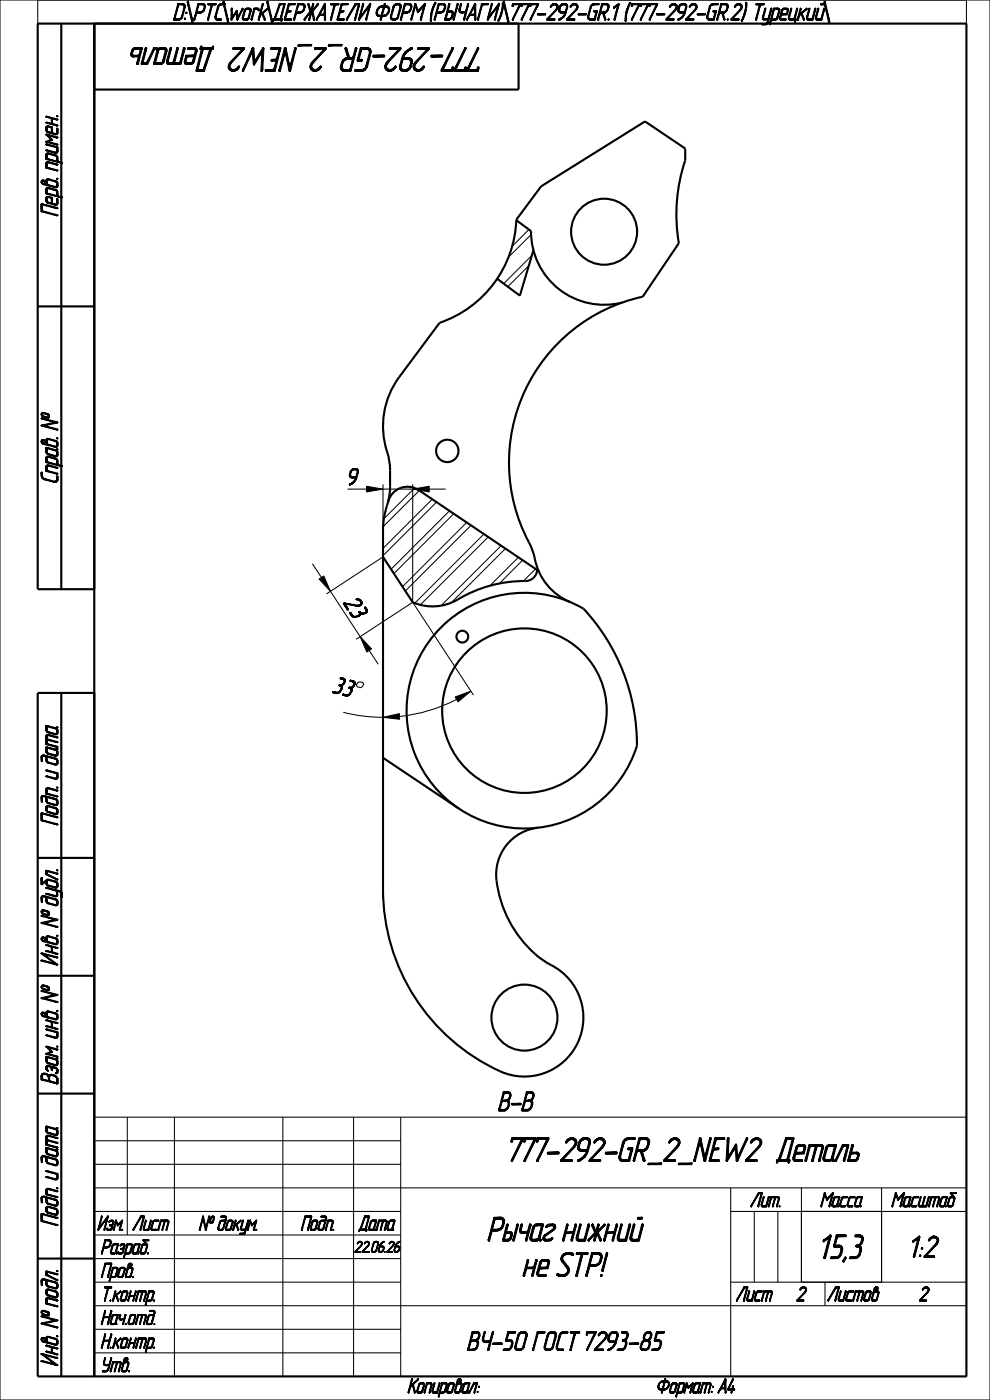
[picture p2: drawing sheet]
<svg xmlns="http://www.w3.org/2000/svg" width="210mm" height="297mm" viewBox="0 0 210 297" stroke-linecap="round" stroke-linejoin="round" font-family="sans-serif">
<defs><g id="words">
<g font-size="7.3">
<text x="48.6" y="10.1" transform="rotate(-180 48.6 10.1)">Деталь</text>
<text x="112.1" y="10.1" transform="rotate(-180 112.1 10.1)">777-292-GR_2_NEW2</text>
<text x="97.9" y="246.4">777-292-GR_2_NEW2</text>
<text x="161.4" y="246.4">Деталь</text>
<text x="95.2" y="263.3">Рычаг нижний</text>
<text x="171.4" y="267">15,3</text>
<text x="107.2" y="270.8">не STP!</text>
</g>
<text font-size="6.6" x="191.4" y="266.8">1:2</text>
<g font-size="5.9">
<text x="103.1" y="235.6">B-B</text>
<text x="91.5" y="286.5">ВЧ-50 ГОСТ 7293-85</text>
</g>
<g font-size="5.1">
<text x=".4" y="4.2">D:\PTC\work\ДЕРЖАТЕЛИ ФОРМ (РЫЧАГИ)\777-292-GR.1 (777-292-GR.2) Турецкий\</text>
<text x="12.3" y="52.3" transform="rotate(-90 12.3 52.3)">Перв. примен.</text>
<text x="12.3" y="106.6" transform="rotate(-90 12.3 106.6)">Справ. №</text>
<text x="73.7" y="102.9">9</text>
<text x="72.7" y="127.9" transform="rotate(57 72.7 127.9)">23</text>
<text x="70.3" y="146.9" transform="rotate(14 70.3 146.9)">33</text>
<text x="12.3" y="210.4" transform="rotate(-90 12.3 210.4)">Инв. № дубл.Подп. и дата</text>
<text x="12.3" y="295.7" transform="rotate(-90 12.3 295.7)">Инв. № подл.Подп. и датаВзам. инв. №</text>
</g>
<g font-size="4.4">
<text x="158" y="256">Лит.</text>
<text x="172" y="256">Масса Масштаб</text>
<text x="18.6" y="261">Изм.</text>
<text x="27" y="261">Лист</text>
<text x="38.5" y="261">№ докум.</text>
<text x="61.6" y="261">Подп.</text>
<text x="75.2" y="261">Дата</text>
<text x="21.4" y="266">Pазраб.</text>
<text x="21.4" y="271">Пров.</text>
<text x="21.4" y="276">Т.контр.</text>
<text x="21.4" y="281">Нач.отд.</text>
<text x="155" y="276">Лист</text>
<text x="168.8" y="276">2 Листов</text>
<text x="194.8" y="276">2</text>
<text x="21.4" y="286">Н.контр.</text>
<text x="21.4" y="291">Утв.</text>
<text x="86.5" y="295.5">Копировал:</text>
<text x="153.4" y="295.5">Формат: А4</text>
</g>
<text font-size="3.4" x="73.4" y="265.7">22.06.26</text>
</g></defs>
<g fill="#000">
<path d="M77.7 103.2l3.5 .6-3.5 .6zM87.5 103.8l3.5-.6v1.2zM67.7 122.8l1-.6 1.4 3.2zM76.4 135.1l2.4 2.6-1 .6zM81.2 152.2l3.5-.8 .1 1.2zM96.6 147.9l3.3-1.3-2.7 2.3zM139.5 294.1l.3-.1v.1zM139.5 294.2l.3-.1v.2zM139.5 294.4h.3zM139.6 294l.2-.2v.2zM139.6 294.5h.3zM139.6 293.8l.3-.1z"/>
<path d="M139.6 294.6h.4zM139.7 293.6l.3-.1zM139.7 294.6h.4zM139.8 293.5l.2-.1zM139.5 294.1h.3zM139.5 294.2l.3 .1-.3 .1zM139.6 294h.2l-.3 .1zM139.6 294.5l.2-.1 .1 .1zM139.5 294.4h.3l-.2 .1zM139.6 293.8h.2l-.2 .2zM139.9 293.3h.4zM139.6 293.8l.3-.2z"/>
<path d="M139.7 293.6h.2l-.3 .2zM139.9 294.8h1.3zM139.8 293.5h.2l-.3 .1zM140 293.2h.5zM139.8 293.5l.3-.2zM139.9 293.3h.2l-.3 .2zM139.8 294.7h.5zM140.2 293.1h1.6zM140.1 294.9l.9-.1zM139.8 294.7h.7zM140.6 294.9l-.1 .5h-.2zM140.3 295.5l.2-.1z"/>
<path d="M140.3 295.5h.2zM140.4 293h1.3zM139.9 293.3l.5-.1zM140.2 294.9l.8-.1zM141.1 293.2l-.4 1.5h-.2zM139.8 294.7h.9zM140.5 292.9h1zM140.3 295.4h.2zM140.5 293.2l1.3-.1zM140.4 294.9l.6-.1zM140.4 294.9h.2l-.3 .5zM139.8 294.7h1.1z"/>
<path d="M140.6 293.2l1.2-.1zM140.6 294.9l.4-.1zM140.8 294.9l.2-.1zM141.2 292.6l-.1 .3h-.2zM140.5 292.9h.6zM140.5 292.9h.4zM140.9 294.7l.6-.1zM141 292.6h.2zM141 292.5h.2zM140.8 293.2l1-.1zM140.8 293.2h.3l-.6 1.5zM140.5 292.9h.8z"/>
<path d="M140.1 294.9l1-.1zM139.9 294.8h1.2zM141.2 294.6l.5-.1zM141 292.6h.2l-.3 .3zM141.1 293.2l.7-.1zM139.8 294.7h1.6zM139.9 294.8l1.5-.1zM141.3 293.2l.5-.1zM141.4 293.2l.4-.1 .1 .1zM141.5 294.4l.3-.1-.4 .2zM141.4 294.5l.4-.2zM140.4 293l1.1-.1z"/>
<path d="M141 294.6h.5zM141.6 294.3l.3-.1-.1 .1zM141.5 293.2h.4zM141.6 293.3h.4zM140.2 293.1l1.5-.1zM141.7 294.1l.2-.1v.2zM141.3 294.5h.4zM141.7 293.3l.3 .1zM141.7 294l.3-.2-.1 .2zM141.8 293.4l.2 .1zM141.8 293.8l.2-.1zM140 293.2l1.8-.1z"/>
<path d="M140 293.2l.2-.1h1.6zM141.8 293.6l.2-.1v.1zM141.8 293.7l.2-.1zM141.6 294.3h.2l-.3 .1zM141.7 294.1l.2 .1-.3 .1zM141.4 293.2h.5zM141.7 294h.2l-.2 .1zM141.8 293.8h.2l-.3 .2zM142.6 293.8l-.4 1.3h-.2zM142 295.2h.3zM142 295.3h.4zM141.8 293.4l.2 .1-.2 .1z"/>
<path d="M141.8 293.6h.2l-.2 .1zM141.8 293.7h.2l-.2 .1zM142 295.4l1.2-.1zM142.1 295.5l1-.1zM142.2 295.5h.8zM142 295.2l.2-.1zM142 295.1h.2l-.2 .1zM142 295.3h.3zM142.3 293.8l.3-.1zM142.3 295.5h.6zM142.3 293.7l.4-.1zM142.4 293.6h.3z"/>
<path d="M142 295.4l.8-.1zM142.5 293.5l1-.1zM142.5 293.5h1.1zM142.3 293.8h.3l-.6 1.3zM142.3 293.7h.3zM142.7 293.4h.8zM142.8 295.5h.1zM142.5 293.6l1.1-.1zM142.4 293.6h.4zM142.8 295.3l.4-.1zM142.7 293.4h.6zM142.7 293.4h.2z"/>
<path d="M142.2 295.5h.7zM143 295.2h.3zM142.1 295.5h.9zM143.1 295.2l.2-.1zM143.6 293.8l-.3 1.3h-.2zM142 295.4h1.1zM142.8 293.6l.8-.1zM143.2 293.6h.4zM142.9 295.3l.3-.1zM142.7 293.4h.7zM143.1 295.1h.2zM143.7 295.5l-.2 .8h-.1z"/>
<path d="M143.4 296.3h.1zM143.3 293.6h.3zM143.4 293.6h.2zM143.4 293.7h.2zM143.4 293.8l.2-.1zM142.6 293.4h.9zM143.4 293.6l.2 .1zM143.4 293.8h.2l-.5 1.3zM143.8 295.3h.6l-.7 .2zM143.8 295.3l-.4 1zM144 293.5h1.2zM144 293.5h1.2l-1 .1z"/>
<path d="M144.1 293.4h1zM144.1 293.4h.8zM144.2 293.6l-.4 1.7-.4 1zM144 293.5l.2 .1-.8 2.7zM143.7 295.5h.9zM144.4 295.5h.2zM143.7 295.5l.8-.2zM144.5 295.3l.4-.1zM143.7 295.5l1.1-.2zM144.6 295.2h.3zM144.7 295.2l.2-.1zM145.3 293.8l-.4 1.3h-.2z"/>
<path d="M143.7 295.5l1-.1zM144.2 293.6l1-.1zM144.9 293.6h.4zM144.7 295.2h.2zM144.1 293.4h.9zM144.7 295.1h.2zM145 293.6h.3zM145 293.7h.3zM145 293.8l.3-.1zM145.7 293.8l-.4 1.6h-.2zM145.1 295.4h.2zM145.1 295.5h.2z"/>
<path d="M145.1 295.5h.1zM145 293.6l.3 .1zM145 293.8h.3l-.6 1.3zM145.1 295.4l.2 .1zM145.6 293.4h.1zM145.5 293.5l.2-.1v.4zM145.7 293.4l.4 .8-.4-.4zM145.5 293.5l.2 .3-.6 1.6zM146.1 294.2l.6-.4-.8 .7zM145.9 294.5l.8-.7-.6 .7zM146 294.5h.1zM145.7 293.8l.4 .4-.2 .3z"/>
<path d="M145.9 294.5h.2zM147.1 293.5l-.8 1.9 .4-1.6zM147.1 293.5l-.5 1.9h-.3zM146.3 295.5l.3-.1zM146.4 295.5h.1zM146.3 295.5h.2zM146.3 295.4h.3zM146.9 293.4h.1zM147.5 293.8l-.4 1.3h-.2zM146.9 295.2h.3zM146.9 295.3h.4zM146.1 294.2l1-.8z"/>
<path d="M146.9 293.4h.1l-.9 .8zM146.1 294.2l1-.7zM147 295.5l.9-.1zM147.1 295.5l.8-.1zM146.9 295.2l.2-.1zM146.9 295.1h.2l-.2 .1zM146.9 295.3h.3zM147.2 293.8l.3-.1zM147.2 295.5h.7zM147.2 293.7l.4-.1zM147.3 293.6h.3zM146.9 295.4l.8-.1z"/>
<path d="M147.4 293.6l1.2-.1zM147.2 293.8h.3l-.6 1.3zM147.2 293.7h.3zM147.5 293.4h1.1zM147.6 293.4h1zM147.7 295.5h.2zM147.3 293.6h.4zM147.7 295.3h.6zM146.9 295.4l1.4-.1zM147.6 293.4h.9zM147.6 293.4h.2zM147.8 295.3l.4-.1z"/>
<path d="M147.8 295.3h.4zM147.1 295.5h.8zM148 295.2h.2zM148.3 293.6l.3-.1-.6 1.6zM148.6 293.5l-.4 1.6h-.2zM146.9 295.4h1.4zM148 295.4h.3zM147 295.5l1-.1zM146.9 295.4h1.1zM148.1 295.4h.2zM148.1 295.5l.2-.1zM148.1 295.5h.2z"/>
<path d="M148 295.2l.2-.1zM148 295.1h.2zM147.9 295.2h.3zM148.2 295.5h.1zM147.7 295.3h.5zM147.7 293.6l.9-.1zM149.2 293.6l-.5 1.8h-.2zM148.5 295.4h.2zM148.5 295.5h.2zM147.4 293.5l1.2-.1zM148.5 295.4l.2 .1zM149 293.5h1.8z"/>
<path d="M149 293.5h1.8l-1.6 .1zM149 293.4h1.7zM149 293.4h1.5zM149 293.5l.2 .1-.7 1.8zM150 293.6l-.4 1.8h-.2zM149.4 295.5l.2-.1zM149.4 295.5h.2zM149.4 295.5h.1zM149.4 295.4h.2zM149.2 293.6l1.6-.1zM149.8 293.6l1-.1zM149.8 293.6h.2l-.6 1.8z"/>
<path d="M150.2 295.5l.2-.1zM150.8 293.8l-.4 1.6h-.2zM150.2 295.5h.2zM150.3 295.5h.1zM150.2 295.4h.2zM150 293.6l.8-.1zM150.5 293.6h.3zM149 293.4h1.6zM150.6 293.6l.3 .1zM150.6 293.7h.3zM150.6 293.8l.3-.1zM150.6 293.8h.2l-.6 1.6z"/>
<path d="M150.8 295.3h.3zM150.9 295.2h.2zM150.9 295.3l.2-.1zM150.9 295.4l.1-.1zM150.9 295.2h.1zM150.9 295.4h.1zM150.8 295.3h.2zM150.9 295.3h.2zM151.1 294.2l.2-.1zM151.1 294.2h.2zM151.1 294.3l.2-.1zM151.2 294.1h.1z"/>
<path d="M151.2 294.3h.1zM151.1 294.3h.2z"/>
</g>
<g fill="none" stroke="#000" stroke-width=".21">
<path d="M77.7 103.2l3.5 .6-3.5 .6zM87.5 103.8l3.5-.6v1.2zM67.7 122.8l1-.6 1.4 3.2zM76.4 135.1l2.4 2.6-1 .6zM81.2 152.2l3.5-.8 .1 1.2zM96.6 147.9l3.3-1.3-2.7 2.3zM139.5 294.1l.3-.1v.1zM139.5 294.1h.3zM139.5 294.2l.3-.1v.2zM139.5 294.2l.3 .1-.3 .1zM139.5 294.4h.3zM139.5 294.4h.3l-.2 .1z"/>
<path d="M139.6 294l.2-.2v.2zM139.6 294h.2l-.3 .1zM139.6 294.5l.2-.1 .1 .1zM139.6 294.5h.3zM139.6 293.8l.3-.2zM139.6 293.8l.3-.1zM139.6 293.8h.2l-.2 .2zM139.6 294.6h.4zM139.7 293.6l.3-.1zM139.7 293.6h.2l-.3 .2zM139.7 294.6h.4zM139.8 293.5l.3-.2z"/>
<path d="M139.8 293.5l.2-.1zM139.8 293.5h.2l-.3 .1zM139.8 294.7h1.1zM139.8 294.7h.9zM139.8 294.7h.7zM139.8 294.7h.5zM139.8 294.7h1.6zM139.9 293.3l.5-.1zM139.9 293.3h.4zM139.9 293.3h.2l-.3 .2zM139.9 294.8l1.5-.1zM139.9 294.8h1.3z"/>
<path d="M139.9 294.8h1.2zM140 293.2l1.8-.1zM140 293.2l.2-.1h1.6zM140 293.2h.5zM140.1 294.9l1-.1zM140.1 294.9l.9-.1zM140.2 293.1l1.5-.1zM140.2 293.1h1.6zM140.2 294.9l.8-.1zM140.3 295.4h.2zM140.3 295.5l.2-.1zM140.3 295.5h.2z"/>
<path d="M140.4 293l1.1-.1zM140.4 293h1.3zM140.4 295.5h.1M140.4 294.9l.6-.1zM140.4 294.9h.2l-.3 .5zM140.5 292.9h.8zM140.5 292.9h.6zM140.5 292.9h.4zM140.5 292.9h1zM140.5 293.2l1.3-.1zM140.6 293.2l1.2-.1zM140.6 294.9l.4-.1z"/>
<path d="M140.6 294.9l-.1 .5h-.2zM140.8 293.2l1-.1zM140.8 293.2h.3l-.6 1.5zM140.8 294.9l.2-.1zM140.9 294.7l.6-.1zM141 292.6h.2zM141 292.6h.2l-.3 .3zM141 292.5h.2zM141.1 292.5h.1M141 294.6h.5zM141.1 293.2l.7-.1zM141.1 293.2l-.4 1.5h-.2z"/>
<path d="M141.2 294.6l.5-.1zM141.2 292.6l-.1 .3h-.2zM141.3 294.5h.4zM141.3 293.2l.5-.1zM141.4 293.2l.4-.1 .1 .1zM141.4 293.2h.5zM141.4 294.5l.4-.2zM141.5 294.4l.3-.1-.4 .2zM141.5 293.2h.4zM141.6 294.3l.3-.1-.1 .1zM141.6 294.3h.2l-.3 .1zM141.6 293.3h.4z"/>
<path d="M141.7 294.1l.2-.1v.2zM141.7 294.1l.2 .1-.3 .1zM141.7 293.3l.3 .1zM141.7 294l.3-.2-.1 .2zM141.7 294h.2l-.2 .1zM141.8 293.4l.2 .1zM141.8 293.4l.2 .1-.2 .1zM141.8 293.8l.2-.1zM141.8 293.8h.2l-.3 .2zM141.8 293.6l.2-.1v.1zM141.8 293.6h.2l-.2 .1zM141.8 293.7l.2-.1z"/>
<path d="M141.8 293.7h.2l-.2 .1zM142 295.2l.2-.1zM142 295.1h.2l-.2 .1zM142 295.2h.3zM142 295.3h.3zM142 295.3h.4zM142 295.4l1.2-.1zM142 295.4l.8-.1zM142 295.4h1.1zM142.1 295.5l1-.1zM142.1 295.5h.9zM142.2 295.5h.8z"/>
<path d="M142.2 295.5h.7zM142.3 295.5h.6zM142.3 293.8l.3-.1zM142.3 293.8h.3l-.6 1.3zM142.3 293.7l.4-.1zM142.3 293.7h.3zM142.4 293.6h.4zM142.4 293.6h.3zM142.5 293.6l1.1-.1zM142.5 293.5l1-.1zM142.5 293.5h1.1zM142.6 293.8l-.4 1.3h-.2z"/>
<path d="M142.6 293.4h.9zM142.7 293.4h.7zM142.7 293.4h.6zM142.7 293.4h.2zM142.7 293.4h.8zM142.8 295.5h.1zM142.8 293.6l.8-.1zM142.8 295.3l.4-.1zM142.9 295.3l.3-.1zM143 295.2h.3zM143.1 295.2l.2-.1zM143.1 295.1h.2z"/>
<path d="M143.2 293.6h.4zM143.3 293.6h.3zM143.4 296.3h.1zM143.4 293.6h.2zM143.4 293.6l.2 .1zM143.4 293.7h.2zM143.4 293.8l.2-.1zM143.4 293.8h.2l-.5 1.3zM143.5 296.3h.1M143.6 293.8l-.3 1.3h-.2zM143.7 295.5h.9zM143.7 295.5l1-.1z"/>
<path d="M143.7 295.5l1.1-.2zM143.7 295.5l.8-.2zM143.7 295.5l-.2 .8h-.1zM143.8 295.3h.6l-.7 .2zM143.8 295.3l-.4 1zM144 293.5h1.2zM144 293.5h1.2l-1 .1zM144 293.5l.2 .1-.8 2.7zM144.1 293.4h1zM144.1 293.4h.9zM144.1 293.4h.8zM144.2 293.4h.1"/>
<path d="M144.2 293.6l1-.1zM144.2 293.6l-.4 1.7-.4 1zM144.4 295.5h.2zM144.5 295.3l.4-.1zM144.6 295.2h.3zM144.7 295.2l.2-.1zM144.7 295.2h.2zM144.7 295.1h.2zM144.9 293.6h.4zM145 293.6h.3zM145 293.6l.3 .1zM145 293.7h.3z"/>
<path d="M145 293.8l.3-.1zM145 293.8h.3l-.6 1.3zM145.1 295.4h.2zM145.1 295.4l.2 .1zM145.1 295.5h.2zM145.1 295.5h.1zM145.1 295.5h.1M145.3 293.8l-.4 1.3h-.2zM145.5 293.5l.2-.1v.4zM145.5 293.5l.2 .3-.6 1.6zM145.6 293.4h.1zM145.6 293.4h.1"/>
<path d="M145.7 293.8l.4 .4-.2 .3zM145.7 293.8l-.4 1.6h-.2zM145.7 293.4l.4 .8-.4-.4zM145.9 294.5l.8-.7-.6 .7zM145.9 294.5h.2zM146 294.5h.1zM146.1 294.5h.1M146.1 294.2l1-.7zM146.1 294.2l1-.8zM146.1 294.2l.6-.4-.8 .7zM146.3 295.4h.3zM146.3 295.5l.3-.1z"/>
<path d="M146.3 295.5h.2zM146.4 295.5h.1zM146.4 295.5h.1M146.9 293.4h.1zM146.9 293.4h.1l-.9 .8zM146.9 295.2l.2-.1zM146.9 295.1h.2l-.2 .1zM146.9 295.2h.3zM146.9 295.3h.3zM146.9 295.3h.4zM146.9 293.4h.1M146.9 295.4l1.4-.1z"/>
<path d="M146.9 295.4l.8-.1zM146.9 295.4h1.4zM146.9 295.4h1.1zM147 295.5l1-.1zM147 295.5l.9-.1zM147.1 293.5l-.8 1.9 .4-1.6zM147.1 293.5l-.5 1.9h-.3zM147.1 295.5l.8-.1zM147.1 295.5h.8zM147.2 295.5h.7zM147.2 293.8l.3-.1zM147.2 293.8h.3l-.6 1.3z"/>
<path d="M147.2 293.7l.4-.1zM147.2 293.7h.3zM147.3 293.6h.4zM147.3 293.6h.3zM147.4 293.6l1.2-.1zM147.4 293.5l1.2-.1zM147.5 293.8l-.4 1.3h-.2zM147.5 293.4h1.1zM147.6 293.4h1zM147.6 293.4h.9zM147.6 293.4h.2zM147.7 295.5h.2z"/>
<path d="M147.7 293.6l.9-.1zM147.7 295.3h.5zM147.7 295.3h.6zM147.8 295.3l.4-.1zM147.8 295.3h.4zM147.9 295.2h.3zM148 295.2l.2-.1zM148 295.2h.2zM148 295.1h.2zM148 295.4h.3zM148.1 295.4h.2zM148.1 295.5l.2-.1z"/>
<path d="M148.1 295.5h.2zM148.2 295.5h.1zM148.2 295.5h.1M148.3 293.6l.3-.1-.6 1.6zM148.5 295.4h.2zM148.5 295.4l.2 .1zM148.5 295.5h.2zM148.6 295.5h.1M148.6 293.5l-.4 1.6h-.2zM149 293.5h1.8zM149 293.5h1.8l-1.6 .1zM149 293.5l.2 .1-.7 1.8z"/>
<path d="M149 293.4h1.7zM149 293.4h1.6zM149 293.4h1.5zM149.1 293.4h.1M149.2 293.6l1.6-.1zM149.2 293.6l-.5 1.8h-.2zM149.4 295.4h.2zM149.4 295.5l.2-.1zM149.4 295.5h.2zM149.4 295.5h.1zM149.4 295.5h.1M149.8 293.6l1-.1z"/>
<path d="M149.8 293.6h.2l-.6 1.8zM150 293.6l.8-.1zM150 293.6l-.4 1.8h-.2zM150.2 295.5l.2-.1zM150.2 295.5h.2zM150.2 295.4h.2zM150.3 295.5h.1zM150.3 295.5h.1M150.5 293.6h.3zM150.6 293.6l.3 .1zM150.6 293.7h.3zM150.6 293.8l.3-.1z"/>
<path d="M150.6 293.8h.2l-.6 1.6zM150.8 293.8l-.4 1.6h-.2zM150.8 295.3h.3zM150.8 295.3h.2zM150.9 295.2h.2zM150.9 295.3l.2-.1zM150.9 295.3h.2zM150.9 295.4l.1-.1zM150.9 295.4h.1zM150.9 295.2h.1zM151 295.2h.1M150.9 295.4h.1"/>
<path d="M151.1 294.2l.2-.1zM151.1 294.2h.2zM151.1 294.3l.2-.1zM151.1 294.3h.2zM151.2 294.1h.1zM151.3 294.1h.1M151.2 294.3h.1zM151.2 294.3h.1"/>
</g>
<g fill="none" stroke="#000" stroke-width=".45">
<path d="M13 5v120M20 5v287M110 5v14h-90M109.5 46.7l3.1 2.3a15.5 15.5 0 0 0 19.4 15.2M113.2 53.1l-2.9 9.6-4.8-3.6M8 65h12M81.2 118.1l6.3 9.7a10.8 10.8 0 0 0 10.7-1.3 28.6 28.6 0 0 1 13.8-3.3 2.5 2.5 0 0 0 1.9-2.3M82.3 106.4a4.3 4.3 0 0 1 6.5-2.4l25.4 17.1M20 125h-12v-120h197v287h-197v-145h12M93.7 133a25 25 0 0 1 30.1-3.9 42.5 42.5 0 0 1 11.3 29.1 25 25 0 0 1-36.9 13.9 25 25 0 0 1-4.5-39.1zM120.9 127.7a12.9 12.9 0 0 1-7.7-10.3l-.2-.6a49.6 49.6 0 0 1-4.4-12.2 36 36 0 0 1 27.7-41.7l7.7-11.3a36 36 0 0 1 1.4-17.6v-2.5l-8.6-5.7-22 13.7-5.3 7.1a24 24 0 0 1-16.3 21.9l-8.5 11.5a18 18 0 0 0-2.2 17.1l.2 2v4.2a19.6 19.6 0 0 1-1.1 5.9l-.4 3.4v76a42.3 42.3 0 0 0 26.2 39.2 12.6 12.6 0 0 0 15.6-7.7 12.6 12.6 0 0 0-7.1-15.9 24.1 24.1 0 0 1-10.6-19.2 10 10 0 0 1 8.8-9.4M13 147v145"/>
<path d="M81.2 160.8l16.1 10.7M8 182h12M8 207h12M8 232h12M8 267h12"/>
<circle cx="128.1" cy="49.2" r="7"/>
<circle cx="94.9" cy="95.7" r="2.38"/>
<circle cx="98.1" cy="135.1" r="1.25"/>
<circle cx="111.2" cy="150.8" r="17.5"/>
<circle cx="111.2" cy="215.9" r="7"/>
</g>
<g fill="none" stroke="#000" stroke-width=".22">
<path d="M0 0h210v297h-210zM8 5h197M109.6 46.7l-.1 .1M112.2 56.4l-4.5 4.4M112.2 48.7l-3.6 3.6M112.7 49.8l-4.8 4.8M112.8 54.2l-6 6M66.3 119.6l1.9 2.9M81.2 102.8v9.8M81.2 118.1l-11.9 7.9M81.2 103.8h6.3M87.5 102.8v25"/>
<path d="M88 103.5l-6.6 6.5M88.9 104.1l-7.6 7.6M91 103.8h3.5M91.7 105.9l-10.5 10.4M92.6 106.5l-11.4 11.4M95.3 108.4l-12.3 12.4M96.3 109l-12.7 12.7M99 110.8l-13.6 13.7M99.9 111.5l-13.9 13.9M102.6 113.3l-14.6 14.7M103.6 113.9l-14.4 14.4M106.3 115.8l-12.7 12.7"/>
<path d="M107.2 116.4l-11.5 11.5M110 118.2l-6.1 6.1M110.9 118.8l-5 5M70.1 125.4l6.3 9.7M78.3 138l1.9 2.9M87.5 127.8l12.9 19.7M87.5 127.8l-11.9 7.8M113.6 120.7l-2.6 2.6M72.8 151.1a34 34 0 0 0 8.4 1.1M96.9 148.4a34 34 0 0 1-12.2 3.6M20 237h185v55h-185zM27 237v25"/>
<path d="M37 237v55M60 237v55M75 237v55M85 237v55M20 242h65M20 247h65M20 252h185M20 257h65M155 257h50M155 252v40M160 257v15M165 257v15"/>
<path d="M170 252v20M187 252v20M20 262h65M20 267h65M20 272h65M20 277h185M155 272h50M20 282h65M20 287h65"/>
</g>
<use href="#words"/>
</svg>
